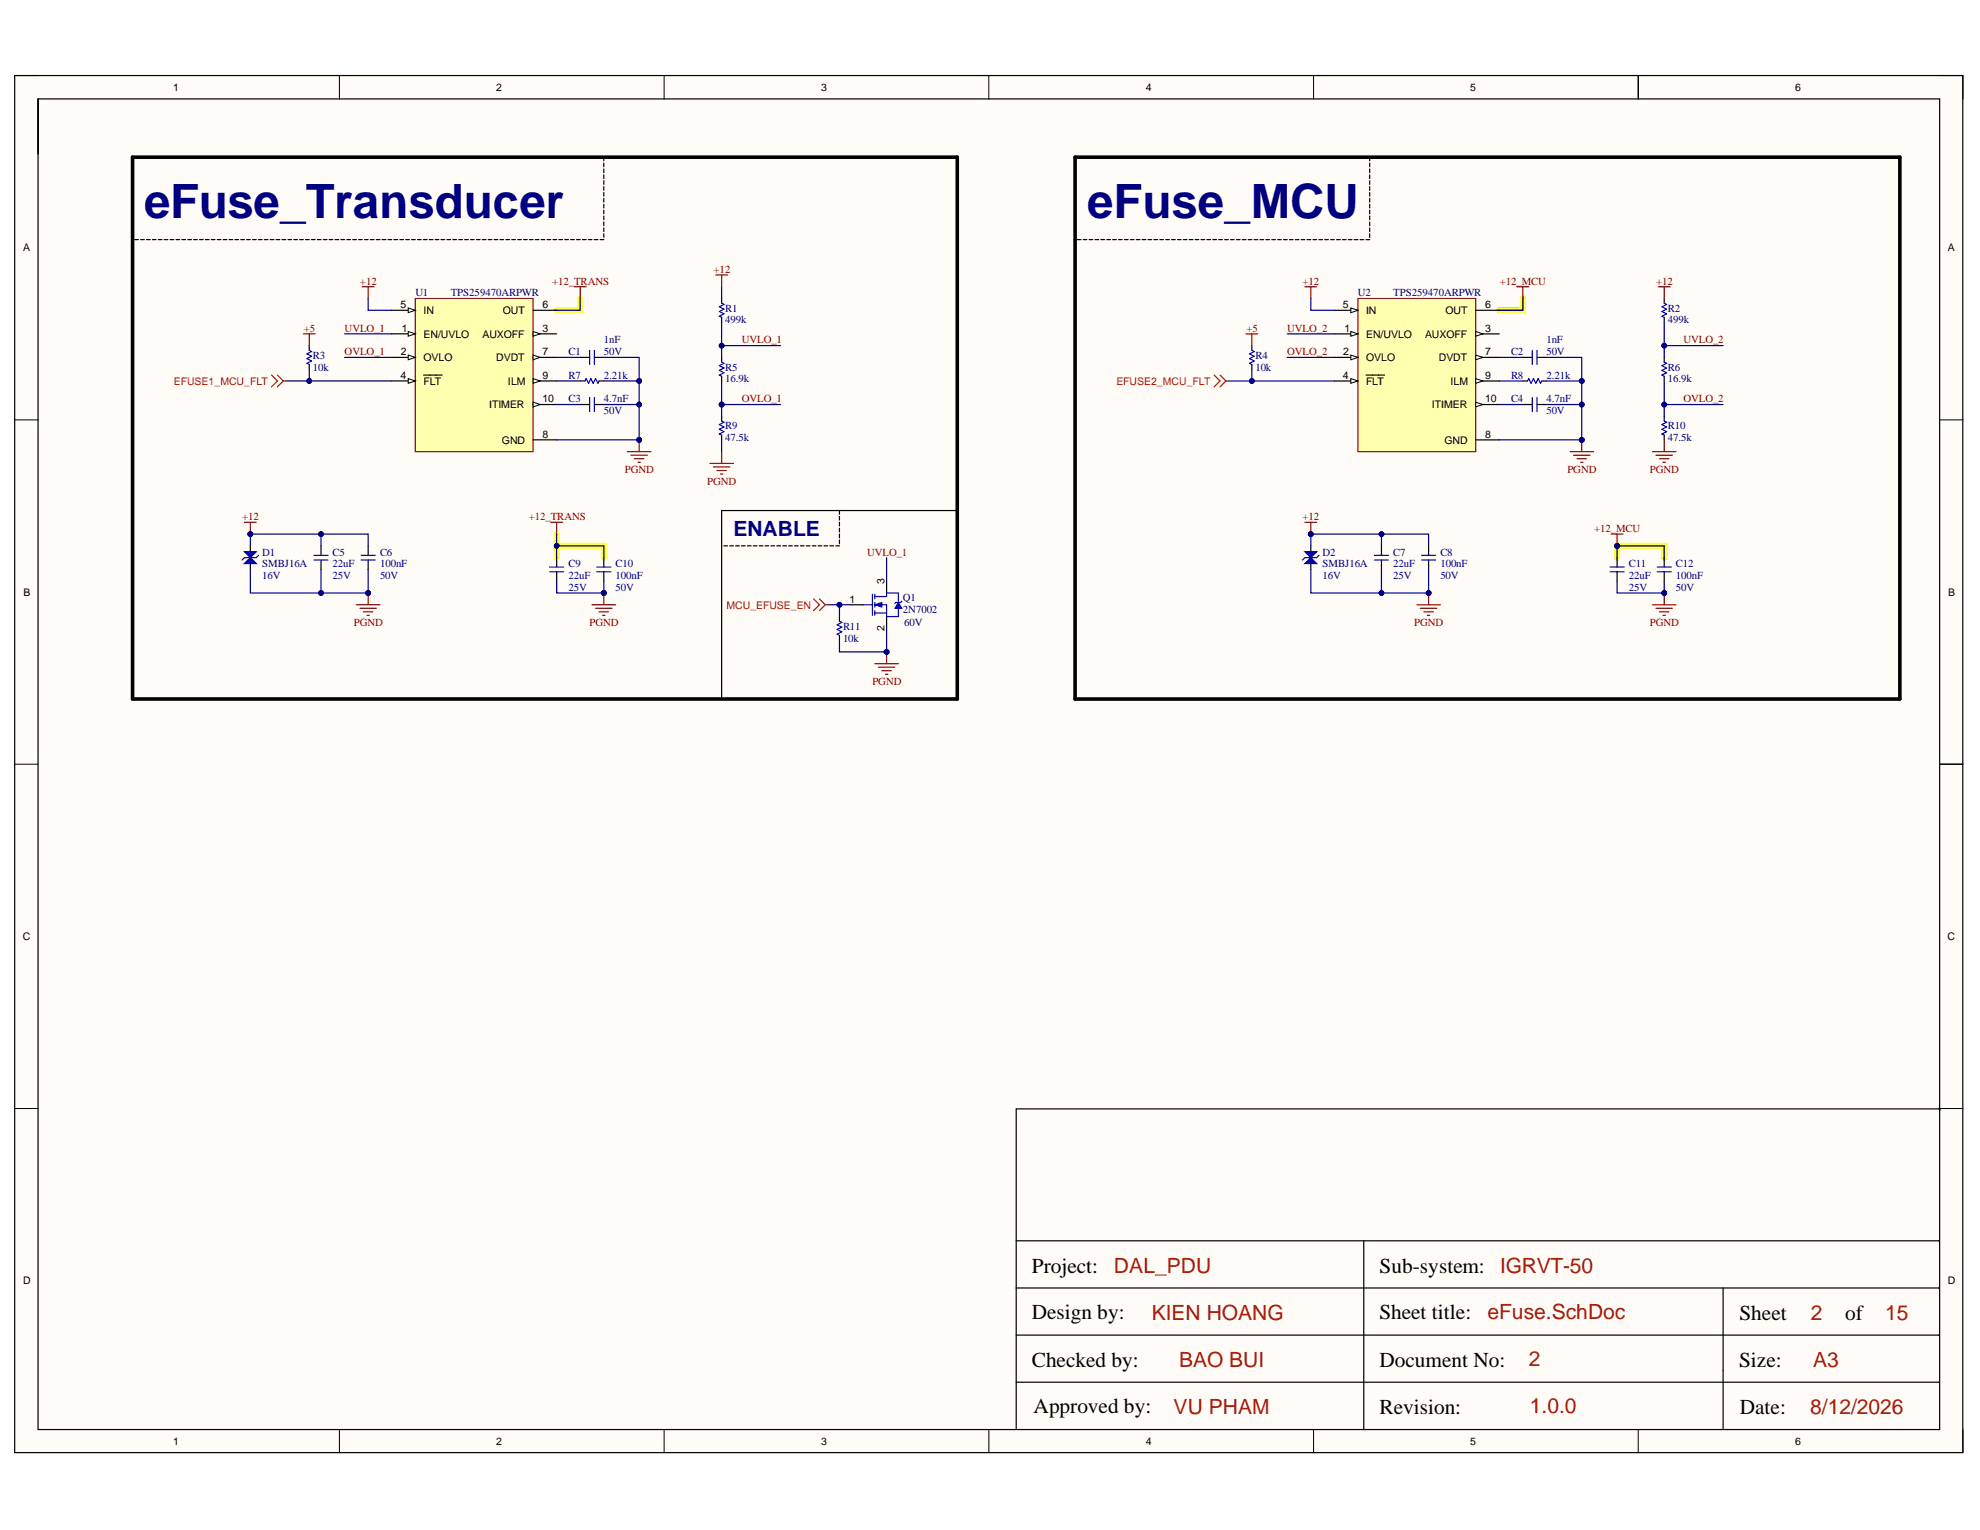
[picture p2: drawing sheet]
<svg xmlns="http://www.w3.org/2000/svg" width="279mm" height="216mm" viewBox="0 0 279 216" stroke-linecap="round" stroke-linejoin="round" font-family="sans-serif">
<defs><g id="words">
<g font-size="6.7" fill="#000080">
<text x="20.3" y="30.7">eFuse_Transducer</text>
<text x="153.4" y="30.7">eFuse_MCU</text>
</g>
<text font-size="3" fill="#000080" x="103.5" y="75.6">ENABLE</text>
<g font-size="3">
<text x="145.6" y="179.6">Project:</text>
<text x="194.7" y="179.6">Sub-system:</text>
<text x="145.6" y="186.1">Design by:</text>
<text x="194.7" y="186.1">Sheet title:</text>
<text x="245.5" y="186.3">Sheet</text>
<text x="260.4" y="186.3">of</text>
<text x="145.6" y="192.9">Checked by:</text>
<text x="194.7" y="192.9">Document No:</text>
<text x="245.4" y="192.9">Size:</text>
<text x="145.9" y="199.4">Approved by:</text>
<text x="194.7" y="199.6">Revision:</text>
<text x="245.5" y="199.6">Date:</text>
</g>
<g font-size="3" fill="#a61c00">
<text x="157.2" y="179.6">DAL_PDU</text>
<text x="211.7" y="179.6">IGRVT-50</text>
<text x="162.5" y="186.3">KIEN HOANG</text>
<text x="209.9" y="186.1">eFuse.SchDoc</text>
<text x="255.5" y="186.3">2</text>
<text x="266" y="186.3">15</text>
<text x="166.4" y="192.9">BAO BUI</text>
<text x="215.7" y="192.8">2</text>
<text x="255.9" y="192.9">A3</text>
<text x="165.6" y="199.6">VU PHAM</text>
<text x="215.9" y="199.4">1.0.0</text>
<text x="255.4" y="199.6">8/12/2026</text>
</g>
<g font-size="1.5">
<text x="24.4" y="12.9">1</text>
<text x="70" y="12.9">2</text>
<text x="115.9" y="12.9">3</text>
<text x="161.7" y="12.9">4</text>
<text x="207.5" y="12.9">5</text>
<text x="253.3" y="12.9">6</text>
<text x="3.3" y="35.5">A</text>
<text x="274.8" y="35.5">A</text>
<text x="56.5" y="43.5">5</text>
<text x="56.7" y="46.8">1</text>
<text x="59.8" y="44.3">IN</text>
<text x="59.8" y="47.7">EN/UVLO</text>
<text x="68.1" y="47.7">AUXOFF</text>
<text x="71" y="44.3">OUT</text>
<text x="76.5" y="43.5">6</text>
<text x="76.5" y="46.8">3</text>
<text x="189.5" y="43.5">5</text>
<text x="189.7" y="46.8">1</text>
<text x="192.8" y="44.3">IN</text>
<text x="192.8" y="47.7">EN/UVLO</text>
<text x="201.1" y="47.7">AUXOFF</text>
<text x="204" y="44.3">OUT</text>
<text x="209.6" y="43.5">6</text>
<text x="209.6" y="46.8">3</text>
<text x="56.5" y="53.4">4</text>
<text x="56.5" y="50.1">2</text>
<text x="59.8" y="51">OVLO</text>
<text x="70" y="51">DVDT</text>
<text x="76.5" y="50.1">7</text>
<text x="76.5" y="53.4">9</text>
<text x="189.5" y="53.4">4</text>
<text x="189.5" y="50.1">2</text>
<text x="192.8" y="51">OVLO</text>
<text x="203" y="51">DVDT</text>
<text x="209.6" y="50.1">7</text>
<text x="209.6" y="53.4">9</text>
<text x="59.8" y="54.3">FLT</text>
<text x="69" y="57.6">ITIMER</text>
<text x="71.7" y="54.3">ILM</text>
<text x="76.5" y="56.8">10</text>
<text x="192.8" y="54.3">FLT</text>
<text x="202.1" y="57.6">ITIMER</text>
<text x="204.7" y="54.3">ILM</text>
<text x="209.6" y="56.8">10</text>
<text x="70.8" y="62.6">GND</text>
<text x="76.5" y="61.8">8</text>
<text x="203.8" y="62.6">GND</text>
<text x="209.6" y="61.8">8</text>
<text x="124.8" y="82.4" transform="rotate(-90 124.8 82.4)">3</text>
<text x="3.3" y="84.1">B</text>
<text x="119.9" y="85">1</text>
<text x="124.8" y="89.1" transform="rotate(-90 124.8 89.1)">2</text>
<text x="274.9" y="84.1">B</text>
<text x="3.2" y="132.7">C</text>
<text x="274.8" y="132.7">C</text>
<text x="3.3" y="181.3">D</text>
<text x="274.8" y="181.3">D</text>
<text x="24.4" y="203.9">1</text>
<text x="70" y="203.9">2</text>
<text x="115.9" y="203.9">3</text>
<text x="161.7" y="203.9">4</text>
<text x="207.5" y="203.9">5</text>
<text x="253.3" y="203.9">6</text>
</g>
<g font-size="1.5" fill="#800000">
<text x="50.8" y="40.2">+12</text>
<text x="77.9" y="40.2">+12_TRANS</text>
<text x="100.7" y="38.5">+12</text>
<text x="183.8" y="40.2">+12</text>
<text x="211.6" y="40.2">+12_MCU</text>
<text x="233.7" y="40.2">+12</text>
<text x="42.9" y="46.8">+5</text>
<text x="48.6" y="46.8">UVLO_1</text>
<text x="175.9" y="46.8">+5</text>
<text x="181.6" y="46.8">UVLO_2</text>
<text x="48.6" y="50.1">OVLO_1</text>
<text x="104.7" y="48.5">UVLO_1</text>
<text x="181.6" y="50.1">OVLO_2</text>
<text x="237.5" y="48.5">UVLO_2</text>
<text x="104.7" y="56.8">OVLO_1</text>
<text x="237.5" y="56.8">OVLO_2</text>
<text x="88.2" y="66.8">PGND</text>
<text x="99.8" y="68.4">PGND</text>
<text x="221.2" y="66.8">PGND</text>
<text x="232.8" y="66.8">PGND</text>
<text x="34.2" y="73.4">+12</text>
<text x="74.6" y="73.4">+12_TRANS</text>
<text x="183.8" y="73.4">+12</text>
<text x="224.9" y="75.1">+12_MCU</text>
<text x="122.3" y="78.4">UVLO_1</text>
<text x="49.9" y="88.4">PGND</text>
<text x="83.2" y="88.4">PGND</text>
<text x="199.6" y="88.4">PGND</text>
<text x="232.8" y="88.4">PGND</text>
<text x="123.1" y="96.7">PGND</text>
</g>
<g font-size="1.5" fill="#000080">
<text x="58.6" y="41.8">U1</text>
<text x="63.6" y="41.8">TPS259470ARPWR</text>
<text x="191.6" y="41.8">U2</text>
<text x="196.6" y="41.8">TPS259470ARPWR</text>
<text x="102.3" y="44">R1</text>
<text x="102.3" y="45.6">499k</text>
<text x="235.3" y="44">R2</text>
<text x="235.3" y="45.6">499k</text>
<text x="44.2" y="50.6">R3</text>
<text x="44.2" y="52.3">10k</text>
<text x="80.2" y="53.4">R7</text>
<text x="80.2" y="50.1">C1</text>
<text x="85.2" y="53.4">2.21k</text>
<text x="85.2" y="50.1">50V</text>
<text x="85.2" y="48.5">1nF</text>
<text x="102.3" y="52.3">R5</text>
<text x="102.3" y="54">16.9k</text>
<text x="177.2" y="50.6">R4</text>
<text x="177.2" y="52.3">10k</text>
<text x="213.2" y="53.4">R8</text>
<text x="213.2" y="50.1">C2</text>
<text x="218.2" y="53.4">2.21k</text>
<text x="218.2" y="50.1">50V</text>
<text x="218.2" y="48.5">1nF</text>
<text x="235.3" y="52.3">R6</text>
<text x="235.3" y="54">16.9k</text>
<text x="80.2" y="56.8">C3</text>
<text x="85.2" y="58.4">50V</text>
<text x="85.2" y="56.8">4.7nF</text>
<text x="213.2" y="56.8">C4</text>
<text x="218.2" y="58.4">50V</text>
<text x="218.2" y="56.8">4.7nF</text>
<text x="102.3" y="60.6">R9</text>
<text x="102.3" y="62.3">47.5k</text>
<text x="235.3" y="60.6">R10</text>
<text x="235.3" y="62.3">47.5k</text>
<text x="37" y="81.7">16V</text>
<text x="37" y="78.4">D1</text>
<text x="37" y="80">SMBJ16A</text>
<text x="46.9" y="81.7">25V</text>
<text x="46.9" y="78.4">C5</text>
<text x="46.9" y="80">22uF</text>
<text x="53.6" y="81.7">50V</text>
<text x="53.6" y="78.4">C6</text>
<text x="53.6" y="80">100nF</text>
<text x="80.2" y="83.4">25V</text>
<text x="80.2" y="80">C9</text>
<text x="80.2" y="81.7">22uF</text>
<text x="86.9" y="83.4">50V</text>
<text x="86.9" y="80">C10</text>
<text x="86.9" y="81.7">100nF</text>
<text x="186.6" y="81.7">16V</text>
<text x="186.6" y="78.4">D2</text>
<text x="186.6" y="80">SMBJ16A</text>
<text x="196.6" y="81.7">25V</text>
<text x="196.6" y="78.4">C7</text>
<text x="196.6" y="80">22uF</text>
<text x="203.2" y="81.7">50V</text>
<text x="203.2" y="78.4">C8</text>
<text x="203.2" y="80">100nF</text>
<text x="229.8" y="83.4">25V</text>
<text x="229.8" y="80">C11</text>
<text x="229.8" y="81.7">22uF</text>
<text x="236.5" y="83.4">50V</text>
<text x="236.5" y="80">C12</text>
<text x="236.5" y="81.7">100nF</text>
<text x="119" y="88.9">R11</text>
<text x="127.4" y="84.9">Q1</text>
<text x="127.4" y="86.5">2N7002</text>
<text x="127.6" y="88.4">60V</text>
<text x="119" y="90.5">10k</text>
</g>
<g font-size="1.5" fill="#f00">
<text x="24.5" y="54.3">EFUSE1_MCU_FLT</text>
<text x="157.5" y="54.3">EFUSE2_MCU_FLT</text>
<text x="102.5" y="85.9">MCU_EFUSE_EN</text>
</g>
</g></defs>
<g fill="#fffcf8">
<path d="M2.1 10.7h274.9v194.3h-274.9z" fill-rule="evenodd"/>
<path d="M5.4 14h268.3v187.7h-268.3z" fill-rule="evenodd"/>
</g>
<g fill="none" stroke="#000" stroke-width=".14">
<path d="M2.1 10.7h3.3M47.9 10.7v3.3M93.7 10.7v3.3M139.5 10.7v3.3M185.4 10.7v3.3M231.2 10.7v3.3M273.7 10.7h3.3v3.3M2.1 59.2h3.3M273.7 59.2h3.3M2.1 107.8h3.3M273.7 107.8h3.3M2.1 156.4h3.3"/>
<path d="M273.7 156.4h3.3M47.9 201.7v3.3M93.7 201.7v3.3M139.5 201.7v3.3M185.4 201.7v3.3M231.2 201.7v3.3M277 201.7v3.3"/>
</g>
<path d="M214.9 42.1v1.7h-3.3M228.2 78.7v-1.7h6.6v1.7" fill="none" stroke="#d8d500" stroke-width=".85"/>
<path d="M81.9 42.1v1.7h-3.3M78.6 75.4v1.6h6.6v1.7M78.6 77v1.7" fill="none" stroke="#ff0" stroke-width=".85"/>
<path d="M2.1 10.7h274.9v194.3h-274.9zM5.4 14h268.3v187.7h-268.3zM231.2 10.7v3.3M273.7 107.8h3.3M273.7 156.6v-.1h-130.3v45.2M143.4 175.1h130.2M192.4 175.1v26.6M143.4 188.4h130.2M143.4 181.7h130.2M143.4 195h130.2M243.2 181.7v20" fill="none" stroke="#000" stroke-width=".17"/>
<path d="M199.9 85.3h3.3M200.4 85.8h2.4M200.9 86.3h1.4M201.4 86.8h.4M201.6 83.7v1.6" fill="none" stroke="#800000" stroke-width=".17"/>
<circle cx="201.6" cy="83.7" r=".33" fill="#000080"/>
<circle cx="201.6" cy="83.7" r=".33" fill="none" stroke="#000080" stroke-width=".14"/>
<path d="M184.1 40.5h1.7M185 40.5v1.6M184.1 73.7h1.7M185 73.7v1.7" fill="none" stroke="#800000" stroke-width=".17"/>
<circle cx="185" cy="75.4" r=".33" fill="#000080"/>
<circle cx="185" cy="75.4" r=".33" fill="none" stroke="#000080" stroke-width=".14"/>
<path d="M214.9 53.8h.7M217.6 53.8h.6" fill="none" stroke="#000" stroke-width=".17"/>
<path d="M215.6 53.8l.1-.4 .4 .7 .3-.7 .3 .7 .4-.7 .3 .7 .2-.3" fill="none" stroke="#00f" stroke-width=".17"/>
<path d="M221.5 63.7h3.4M222 64.2h2.4M222.5 64.7h1.4M223 65.2h.4M223.2 62.1v1.6" fill="none" stroke="#800000" stroke-width=".17"/>
<circle cx="223.2" cy="62.1" r=".33" fill="#000080"/>
<circle cx="223.2" cy="62.1" r=".33" fill="none" stroke="#000080" stroke-width=".14"/>
<path d="M214.1 40.5h1.6M214.9 40.5v1.6M227.4 75.4h1.6M228.2 75.4v1.6" fill="none" stroke="#800000" stroke-width=".17"/>
<circle cx="228.2" cy="77" r=".33" fill="#000080"/>
<circle cx="228.2" cy="77" r=".33" fill="none" stroke="#000080" stroke-width=".14"/>
<path d="M191.6 42.1h16.6v21.6h-16.6z" fill-rule="evenodd" fill="#ffffb0"/>
<path d="M191.6 42.1h16.6v21.6h-16.6z" fill="none" stroke="#800000" stroke-width=".17"/>
<path d="M188.3 43.8h3.3" fill="none" stroke="#000" stroke-width=".17"/>
<path d="M190.6 43.5l1 .3-1 .3z" fill="#f8fcff"/>
<path d="M190.6 43.5l1 .3-1 .3z" fill="none" stroke="#000" stroke-width=".14"/>
<path d="M188.3 47.1h3.3" fill="none" stroke="#000" stroke-width=".17"/>
<path d="M190.6 46.8l1 .3-1 .3z" fill="#f8fcff"/>
<path d="M190.6 46.8l1 .3-1 .3z" fill="none" stroke="#000" stroke-width=".14"/>
<path d="M188.3 50.4h3.3" fill="none" stroke="#000" stroke-width=".17"/>
<path d="M190.6 50.1l1 .3-1 .4z" fill="#f8fcff"/>
<path d="M190.6 50.1l1 .3-1 .4z" fill="none" stroke="#000" stroke-width=".14"/>
<path d="M188.3 53.8h3.3" fill="none" stroke="#000" stroke-width=".17"/>
<path d="M190.6 53.4l1 .4-1 .3z" fill="#f8fcff"/>
<path d="M190.6 53.4l1 .4-1 .3z" fill="none" stroke="#000" stroke-width=".14"/>
<path d="M192.8 52.9h2.6M208.2 43.8h3.4M208.2 47.1h3.4" fill="none" stroke="#000" stroke-width=".17"/>
<path d="M208.2 46.8l1 .3-1 .3z" fill="#f8fcff"/>
<path d="M208.2 46.8l1 .3-1 .3z" fill="none" stroke="#000" stroke-width=".14"/>
<path d="M208.2 50.4h3.4" fill="none" stroke="#000" stroke-width=".17"/>
<path d="M208.2 50.1l1 .3-1 .4z" fill="#f8fcff"/>
<path d="M208.2 50.1l1 .3-1 .4z" fill="none" stroke="#000" stroke-width=".14"/>
<path d="M208.2 53.8h3.4" fill="none" stroke="#000" stroke-width=".17"/>
<path d="M208.2 53.4l1 .4-1 .3z" fill="#f8fcff"/>
<path d="M208.2 53.4l1 .4-1 .3z" fill="none" stroke="#000" stroke-width=".14"/>
<path d="M208.2 57.1h3.4" fill="none" stroke="#000" stroke-width=".17"/>
<path d="M208.2 56.8l1 .3-1 .3z" fill="#f8fcff"/>
<path d="M208.2 56.8l1 .3-1 .3z" fill="none" stroke="#000" stroke-width=".14"/>
<path d="M208.2 62.1h3.4" fill="none" stroke="#000" stroke-width=".17"/>
<path d="M233.2 85.3h3.3M233.7 85.8h2.3M234.2 86.3h1.3M234.7 86.8h.3M234.8 83.7v1.6" fill="none" stroke="#800000" stroke-width=".17"/>
<circle cx="234.8" cy="83.7" r=".33" fill="#000080"/>
<circle cx="234.8" cy="83.7" r=".33" fill="none" stroke="#000080" stroke-width=".14"/>
<g fill="none" stroke="#000" stroke-width=".17">
<path d="M176.6 48.8v.6M176.6 51.4v.7M234.8 42.1v.7M234.8 44.8v.7M234.8 50.4v.7M234.8 53.1v.7M234.8 58.8v.6M234.8 61.4v.7M234.8 78.7v1.3M120.1 85.3h1.7M125.1 82v1.7M125.1 87v1.7"/>
<path d="M234.8 80.7v1.3"/>
</g>
<g fill="none" stroke="#00f" stroke-width=".17">
<path d="M176.6 49.4l.4 .2-.7 .3 .7 .4-.7 .3 .7 .3-.7 .4 .3 .1M234.8 42.8l.4 .2-.7 .3 .7 .3-.7 .4 .7 .3-.7 .3 .3 .2M234.8 51.1l.4 .2-.7 .3 .7 .3-.7 .4 .7 .3-.7 .3 .3 .2M234.8 59.4l.4 .2-.7 .3 .7 .3-.7 .4 .7 .3-.7 .3 .3 .2M121.8 85.3h1.3M123.1 83.8v3M123.4 84.2h1.7M123.4 85.3h1.7v1.7M123.4 86.5h1.7M123.4 83.8v.7M123.4 85v.7M123.4 86.2v.6"/>
<path d="M125.1 83.7h1.7M233.8 80h2M233.8 80.7h2"/>
</g>
<path d="M175.8 47.1h1.7M176.6 47.1v1.7M234 40.5h1.7M234.8 40.5v1.6M233.2 63.7h3.3M233.7 64.2h2.3M234.2 64.7h1.3M234.7 65.2h.3M234.8 62.1v1.6" fill="none" stroke="#800000" stroke-width=".17"/>
<path d="M171.3 52.9l.9 .9-.9 .8M172.2 52.9l.8 .9M173 53.8l-.8 .8M173 53.8h.3" fill="none" stroke="#f00" stroke-width=".17"/>
<path d="M123.4 85.3l1-.3v.7z" fill="#00f"/>
<path d="M123.4 85.3l1-.3v.7z" fill="none" stroke="#00f" stroke-width=".14"/>
<path d="M125.1 83.7v.5M125.1 87h1.7" fill="none" stroke="#00f" stroke-width=".17"/>
<path d="M126.8 85l.5 .8h-1z" fill="#00f"/>
<path d="M126.8 85l.5 .8h-1z" fill="none" stroke="#00f" stroke-width=".14"/>
<path d="M118.5 87.7l.3 .1-.7 .4 .7 .3-.7 .3 .7 .4-.7 .3 .4 .2M126.8 83.7v1.1M126.8 85.7v1.3M127.3 84.8l-.2 .2h-.7l-.1 .2" fill="none" stroke="#00f" stroke-width=".17"/>
<path d="M185 77v3.4M118.5 87v.7M118.5 89.7v.6" fill="none" stroke="#000" stroke-width=".17"/>
<path d="M184.1 77.9h1.7l-.8 .8z" fill="#00f"/>
<path d="M184.1 77.9h1.7l-.8 .8zM186.1 78.4l-.3 .3h-1.7l-.3 .3" fill="none" stroke="#00f" stroke-width=".17"/>
<path d="M184.1 79.5l.9-.8 .8 .8z" fill="#00f"/>
<path d="M82.5 53.8l.2-.4 .3 .7 .4-.7 .3 .7 .3-.7 .4 .7 .1-.3M216.2 49.4v2M216.2 56.1v2M216.9 49.4v2M216.9 56.1v2M184.1 79.5l.9-.8 .8 .8zM193.9 79h2M193.9 78.4h2M200.6 79h2M200.6 78.4h2M227.2 80.7h2M227.2 80h2" fill="none" stroke="#00f" stroke-width=".17"/>
<path d="M81.9 53.8h.6M84.5 53.8h.7M214.9 50.4h1.3M214.9 57.1h1.3M216.9 50.4h1.3M216.9 57.1h1.3M194.9 77v1.4M194.9 79v1.4M201.6 77v1.4M201.6 79v1.4M228.2 78.7v1.3M228.2 80.7v1.3" fill="none" stroke="#000" stroke-width=".17"/>
<path d="M51.1 40.5h1.7M52 40.5v1.6M88.5 63.7h3.4M89 64.2h2.4M89.5 64.7h1.4M90 65.2h.4M90.2 62.1v1.6" fill="none" stroke="#800000" stroke-width=".17"/>
<circle cx="90.2" cy="62.1" r=".33" fill="#000080"/>
<circle cx="90.2" cy="62.1" r=".33" fill="none" stroke="#000080" stroke-width=".14"/>
<path d="M81 40.5h1.7M81.9 40.5v1.6" fill="none" stroke="#800000" stroke-width=".17"/>
<path d="M58.6 42.1h16.6v21.6h-16.6z" fill-rule="evenodd" fill="#ffffb0"/>
<path d="M58.6 42.1h16.6v21.6h-16.6z" fill="none" stroke="#800000" stroke-width=".17"/>
<path d="M55.3 43.8h3.3" fill="none" stroke="#000" stroke-width=".17"/>
<path d="M57.6 43.5l1 .3-1 .3z" fill="#f8fcff"/>
<path d="M57.6 43.5l1 .3-1 .3z" fill="none" stroke="#000" stroke-width=".14"/>
<path d="M55.3 47.1h3.3" fill="none" stroke="#000" stroke-width=".17"/>
<path d="M57.6 46.8l1 .3-1 .3z" fill="#f8fcff"/>
<path d="M57.6 46.8l1 .3-1 .3z" fill="none" stroke="#000" stroke-width=".14"/>
<path d="M55.3 50.4h3.3" fill="none" stroke="#000" stroke-width=".17"/>
<path d="M57.6 50.1l1 .3-1 .4z" fill="#f8fcff"/>
<path d="M57.6 50.1l1 .3-1 .4z" fill="none" stroke="#000" stroke-width=".14"/>
<path d="M55.3 53.8h3.3" fill="none" stroke="#000" stroke-width=".17"/>
<path d="M57.6 53.4l1 .4-1 .3z" fill="#f8fcff"/>
<path d="M57.6 53.4l1 .4-1 .3z" fill="none" stroke="#000" stroke-width=".14"/>
<path d="M59.8 52.9h2.6M75.2 43.8h3.4M75.2 47.1h3.4" fill="none" stroke="#000" stroke-width=".17"/>
<path d="M75.2 46.8l1 .3-1 .3z" fill="#f8fcff"/>
<path d="M75.2 46.8l1 .3-1 .3z" fill="none" stroke="#000" stroke-width=".14"/>
<path d="M75.2 50.4h3.4" fill="none" stroke="#000" stroke-width=".17"/>
<path d="M75.2 50.1l1 .3-1 .4z" fill="#f8fcff"/>
<path d="M75.2 50.1l1 .3-1 .4z" fill="none" stroke="#000" stroke-width=".14"/>
<path d="M75.2 53.8h3.4" fill="none" stroke="#000" stroke-width=".17"/>
<path d="M75.2 53.4l1 .4-1 .3z" fill="#f8fcff"/>
<path d="M75.2 53.4l1 .4-1 .3z" fill="none" stroke="#000" stroke-width=".14"/>
<path d="M75.2 57.1h3.4" fill="none" stroke="#000" stroke-width=".17"/>
<path d="M75.2 56.7l1 .4-1 .3z" fill="#f8fcff"/>
<path d="M75.2 56.7l1 .4-1 .3z" fill="none" stroke="#000" stroke-width=".14"/>
<path d="M75.2 62.1h3.4" fill="none" stroke="#000" stroke-width=".17"/>
<path d="M83.5 85.3h3.4M84 85.8h2.4M84.5 86.3h1.4M85 86.8h.4M85.2 83.7v1.6" fill="none" stroke="#800000" stroke-width=".17"/>
<circle cx="85.2" cy="83.7" r=".33" fill="#000080"/>
<circle cx="85.2" cy="83.7" r=".33" fill="none" stroke="#000080" stroke-width=".14"/>
<path d="M43.6 48.8v.6M43.6 51.4v.7M101.8 42.1v.7M101.8 44.8v.7M101.8 50.4v.7M101.8 53.1v.7M101.8 58.7v.7M85.2 78.7v1.3M101.8 61.4v.7M85.2 80.7v1.3" fill="none" stroke="#000" stroke-width=".17"/>
<path d="M43.6 49.4l.4 .2-.7 .3 .7 .4-.7 .3 .7 .3-.7 .4 .3 .1M101.8 42.8l.4 .2-.7 .3 .7 .3-.7 .4 .7 .3-.7 .3 .3 .2M101.8 51.1l.4 .2-.7 .3 .7 .3-.7 .4 .7 .3-.7 .3 .3 .2M101.8 59.4l.4 .2-.7 .3 .7 .3-.7 .4 .7 .3-.7 .3 .3 .2M84.2 80h2M84.2 80.7h2" fill="none" stroke="#00f" stroke-width=".17"/>
<path d="M101 38.8h1.7M101.8 38.8v1.7M42.8 47.1h1.7M43.6 47.1v1.7M123.4 93.7h3.4M123.9 94.1h2.4M124.4 94.6h1.4M124.9 95.1h.4M125.1 92v1.7" fill="none" stroke="#800000" stroke-width=".17"/>
<path d="M38.3 52.9l.9 .9-.9 .8M39.2 52.9l.8 .9M40 53.8l-.8 .8M40 53.8h.3" fill="none" stroke="#f00" stroke-width=".17"/>
<circle cx="125.1" cy="92" r=".33" fill="#000080"/>
<circle cx="125.1" cy="92" r=".33" fill="none" stroke="#000080" stroke-width=".14"/>
<path d="M35.3 77v3.4" fill="none" stroke="#000" stroke-width=".17"/>
<path d="M34.5 77.9h1.7l-.9 .8z" fill="#00f"/>
<path d="M34.5 77.9h1.7l-.9 .8zM36.5 78.4l-.3 .3h-1.7l-.3 .3" fill="none" stroke="#00f" stroke-width=".17"/>
<path d="M34.5 79.5l.8-.8 .9 .8z" fill="#00f"/>
<path d="M83.2 49.4v2M83.2 56.1v2M83.9 49.4v2M83.9 56.1v2M34.5 79.5l.8-.8 .9 .8zM44.3 79h2M44.3 78.4h2M51 79h2M51 78.4h2M77.6 80.7h2M77.6 80h2" fill="none" stroke="#00f" stroke-width=".17"/>
<path d="M81.9 50.4h1.3M81.9 57.1h1.3M83.9 50.4h1.3M83.9 57.1h1.3M45.3 77v1.4M45.3 79v1.4M52 77v1.4M52 79v1.4M78.6 78.7v1.3M78.6 80.7v1.3" fill="none" stroke="#000" stroke-width=".17"/>
<path d="M34.5 73.7h1.7M35.3 73.7v1.7M77.7 73.7h1.7M78.6 73.7v1.7" fill="none" stroke="#800000" stroke-width=".17"/>
<circle cx="35.3" cy="75.4" r=".33" fill="#000080"/>
<circle cx="35.3" cy="75.4" r=".33" fill="none" stroke="#000080" stroke-width=".14"/>
<path d="M50.3 85.3h3.3M50.8 85.8h2.3M51.3 86.3h1.3M51.8 86.8h.3M52 83.7v1.6" fill="none" stroke="#800000" stroke-width=".17"/>
<circle cx="52" cy="83.7" r=".33" fill="#000080"/>
<circle cx="52" cy="83.7" r=".33" fill="none" stroke="#000080" stroke-width=".14"/>
<path d="M100.2 65.4h3.3M100.7 65.9h2.3M101.2 66.4h1.3M101.7 66.9h.3M101.8 63.7v1.7" fill="none" stroke="#800000" stroke-width=".17"/>
<path d="M18.7 22.2h116.4v76.4h-116.4zM151.7 22.2h116.4v76.4h-116.4z" fill="none" stroke="#000" stroke-width=".51"/>
<g fill="none" stroke="#000" stroke-width=".17">
<path d="M19 33.8h.5M19.8 33.8h.6M20.7 33.8h.5M21.5 33.8h.5M22.3 33.8h.6M23.2 33.8h.5M24 33.8h.5M24.8 33.8h.6M25.7 33.8h.5M26.5 33.8h.5M27.3 33.8h.5M28.2 33.8h.5"/>
<path d="M29 33.8h.5M29.8 33.8h.5M30.7 33.8h.5M31.5 33.8h.5M32.3 33.8h.5M33.1 33.8h.6M34 33.8h.5M34.8 33.8h.5M35.6 33.8h.6M36.5 33.8h.5M37.3 33.8h.5M38.1 33.8h.6"/>
<path d="M39 33.8h.5M39.8 33.8h.5M40.6 33.8h.5M41.5 33.8h.5M42.3 33.8h.5M43.1 33.8h.5M44 33.8h.5M44.8 33.8h.5M45.6 33.8h.5M46.4 33.8h.6M47.3 33.8h.5M48.1 33.8h.5"/>
<path d="M48.9 33.8h.6M49.8 33.8h.5M50.6 33.8h.5M51.4 33.8h.6M52.3 33.8h.5M53.1 33.8h.5M53.9 33.8h.5M54.8 33.8h.5M55.6 33.8h.5M56.4 33.8h.5M57.3 33.8h.5M58.1 33.8h.5"/>
<path d="M58.9 33.8h.5M59.7 33.8h.6M60.6 33.8h.5M61.4 33.8h.5M62.2 33.8h.6M63.1 33.8h.5M63.9 33.8h.5M64.7 33.8h.6M65.6 33.8h.5M66.4 33.8h.5M67.2 33.8h.5M68.1 33.8h.5"/>
<path d="M68.9 33.8h.5M69.7 33.8h.5M70.6 33.8h.5M71.4 33.8h.5M72.2 33.8h.5M73 33.8h.6M73.9 33.8h.5M74.7 33.8h.5M75.5 33.8h.6M76.4 33.8h.5M77.2 33.8h.5M78 33.8h.6"/>
<path d="M78.9 33.8h.5M79.7 33.8h.5M80.5 33.8h.5M81.4 33.8h.5M82.2 33.8h.5M83 33.8h.5M83.9 33.8h.5M84.7 33.8h.5M85.2 22.2v.5M85.2 23v.5M85.2 23.8v.6M85.2 24.7v.5"/>
<path d="M85.2 25.5v.5M85.2 26.3v.6M85.2 27.2v.5M85.2 28v.5M85.2 28.8v.5M85.2 29.7v.5M85.2 30.5v.5M85.2 31.3v.5M85.2 32.2v.5M85.2 33v.5M152 33.8h.5M152.9 33.8h.5"/>
<path d="M153.7 33.8h.5M154.5 33.8h.5M155.3 33.8h.6M156.2 33.8h.5M157 33.8h.5M157.8 33.8h.6M158.7 33.8h.5M159.5 33.8h.5M160.3 33.8h.6M161.2 33.8h.5M162 33.8h.5M162.8 33.8h.5"/>
<path d="M163.7 33.8h.5M164.5 33.8h.5M165.3 33.8h.5M166.2 33.8h.5M167 33.8h.5M167.8 33.8h.5M168.6 33.8h.6M169.5 33.8h.5M170.3 33.8h.5M171.1 33.8h.6M172 33.8h.5M172.8 33.8h.5"/>
<path d="M173.6 33.8h.6M174.5 33.8h.5M175.3 33.8h.5M176.1 33.8h.5M177 33.8h.5M177.8 33.8h.5M178.6 33.8h.5M179.5 33.8h.5M180.3 33.8h.5M181.1 33.8h.5M182 33.8h.5M182.8 33.8h.5"/>
<path d="M183.6 33.8h.5M184.4 33.8h.6M185.3 33.8h.5M186.1 33.8h.5M186.9 33.8h.6M187.8 33.8h.5M188.6 33.8h.5M189.4 33.8h.5M190.3 33.8h.5M191.1 33.8h.5M191.9 33.8h.5M192.8 33.8h.5"/>
<path d="M193.3 22.2v.5M193.3 23v.5M193.3 23.8v.6M193.3 24.7v.5M193.3 25.5v.5M193.3 26.3v.6M193.3 27.2v.5M193.3 28v.5M193.3 28.8v.5M193.3 29.7v.5M193.3 30.5v.5M193.3 31.3v.5"/>
<path d="M193.3 32.2v.5M193.3 33v.5M102.1 77h.6M103 77h.5M103.8 77h.5M104.6 77h.6M105.5 77h.5M106.3 77h.5M107.1 77h.6M108 77h.5M108.8 77h.5M109.6 77h.5"/>
<path d="M110.5 77h.5M111.3 77h.5M112.1 77h.5M112.9 77h.6M113.8 77h.5M114.6 77h.5M115.4 77h.6M116.3 77h.5M117.1 77h.5M117.9 77h.6M118.5 72v.6M118.5 72.9v.5"/>
<path d="M118.5 73.7v.5M118.5 74.5v.6M118.5 75.4v.5M118.5 76.2v.5M135.1 72h-33.3v26.6"/>
</g>
<path d="M181.6 47.1h6.7M181.6 50.4h6.7M185 42.1v1.7h3.3M211.6 50.4h3.3M211.6 53.8h3.3M214.9 42.1v1.7h-3.3M218.2 50.4h5v11.7" fill="none" stroke="#000080" stroke-width=".17"/>
<circle cx="223.2" cy="53.8" r=".33" fill="#000080"/>
<circle cx="223.2" cy="53.8" r=".33" fill="none" stroke="#000080" stroke-width=".14"/>
<circle cx="223.2" cy="57.1" r=".33" fill="#000080"/>
<circle cx="223.2" cy="57.1" r=".33" fill="none" stroke="#000080" stroke-width=".14"/>
<circle cx="223.2" cy="62.1" r=".33" fill="#000080"/>
<circle cx="223.2" cy="62.1" r=".33" fill="none" stroke="#000080" stroke-width=".14"/>
<path d="M218.2 53.8h5" fill="none" stroke="#000080" stroke-width=".17"/>
<circle cx="223.2" cy="53.8" r=".33" fill="#000080"/>
<circle cx="223.2" cy="53.8" r=".33" fill="none" stroke="#000080" stroke-width=".14"/>
<path d="M218.2 57.1h5" fill="none" stroke="#000080" stroke-width=".17"/>
<circle cx="223.2" cy="57.1" r=".33" fill="#000080"/>
<circle cx="223.2" cy="57.1" r=".33" fill="none" stroke="#000080" stroke-width=".14"/>
<path d="M211.6 62.1h11.6" fill="none" stroke="#000080" stroke-width=".17"/>
<circle cx="223.2" cy="62.1" r=".33" fill="#000080"/>
<circle cx="223.2" cy="62.1" r=".33" fill="none" stroke="#000080" stroke-width=".14"/>
<path d="M228.2 77h6.6v1.7" fill="none" stroke="#000080" stroke-width=".17"/>
<circle cx="228.2" cy="77" r=".33" fill="#000080"/>
<circle cx="228.2" cy="77" r=".33" fill="none" stroke="#000080" stroke-width=".14"/>
<path d="M228.2 82v1.7h6.6" fill="none" stroke="#000080" stroke-width=".17"/>
<circle cx="234.8" cy="83.7" r=".33" fill="#000080"/>
<circle cx="234.8" cy="83.7" r=".33" fill="none" stroke="#000080" stroke-width=".14"/>
<path d="M201.6 80.4v3.3" fill="none" stroke="#000080" stroke-width=".17"/>
<circle cx="201.6" cy="83.7" r=".33" fill="#000080"/>
<circle cx="201.6" cy="83.7" r=".33" fill="none" stroke="#000080" stroke-width=".14"/>
<path d="M234.8 82v1.7" fill="none" stroke="#000080" stroke-width=".17"/>
<circle cx="234.8" cy="83.7" r=".33" fill="#000080"/>
<circle cx="234.8" cy="83.7" r=".33" fill="none" stroke="#000080" stroke-width=".14"/>
<path d="M228.2 77v1.7" fill="none" stroke="#000080" stroke-width=".17"/>
<circle cx="228.2" cy="77" r=".33" fill="#000080"/>
<circle cx="228.2" cy="77" r=".33" fill="none" stroke="#000080" stroke-width=".14"/>
<path d="M185 75.4v1.6" fill="none" stroke="#000080" stroke-width=".17"/>
<circle cx="185" cy="75.4" r=".33" fill="#000080"/>
<circle cx="185" cy="75.4" r=".33" fill="none" stroke="#000080" stroke-width=".14"/>
<path d="M194.9 75.4v1.6" fill="none" stroke="#000080" stroke-width=".17"/>
<circle cx="194.9" cy="75.4" r=".33" fill="#000080"/>
<circle cx="194.9" cy="75.4" r=".33" fill="none" stroke="#000080" stroke-width=".14"/>
<path d="M185 75.4h16.6v1.6" fill="none" stroke="#000080" stroke-width=".17"/>
<circle cx="185" cy="75.4" r=".33" fill="#000080"/>
<circle cx="185" cy="75.4" r=".33" fill="none" stroke="#000080" stroke-width=".14"/>
<circle cx="194.9" cy="75.4" r=".33" fill="#000080"/>
<circle cx="194.9" cy="75.4" r=".33" fill="none" stroke="#000080" stroke-width=".14"/>
<path d="M173.3 53.8h15" fill="none" stroke="#000080" stroke-width=".17"/>
<circle cx="176.7" cy="53.8" r=".33" fill="#000080"/>
<circle cx="176.7" cy="53.8" r=".33" fill="none" stroke="#000080" stroke-width=".14"/>
<path d="M234.8 45.5v3.3h8.4" fill="none" stroke="#000080" stroke-width=".17"/>
<circle cx="234.8" cy="48.8" r=".33" fill="#000080"/>
<circle cx="234.8" cy="48.8" r=".33" fill="none" stroke="#000080" stroke-width=".14"/>
<path d="M234.8 53.8v5" fill="none" stroke="#000080" stroke-width=".17"/>
<circle cx="234.8" cy="57.1" r=".33" fill="#000080"/>
<circle cx="234.8" cy="57.1" r=".33" fill="none" stroke="#000080" stroke-width=".14"/>
<path d="M176.6 52.1v1.7" fill="none" stroke="#000080" stroke-width=".17"/>
<circle cx="176.7" cy="53.8" r=".33" fill="#000080"/>
<circle cx="176.7" cy="53.8" r=".33" fill="none" stroke="#000080" stroke-width=".14"/>
<path d="M48.6 47.1h6.7M48.6 50.4h6.7M52 42.1v1.7h3.3M78.6 50.4h3.3M78.6 53.8h3.3M81.9 42.1v1.7h-3.3M85.2 50.4h5v11.7M211.6 57.1h3.3" fill="none" stroke="#000080" stroke-width=".17"/>
<circle cx="90.2" cy="53.8" r=".33" fill="#000080"/>
<circle cx="90.2" cy="53.8" r=".33" fill="none" stroke="#000080" stroke-width=".14"/>
<circle cx="90.2" cy="57.1" r=".33" fill="#000080"/>
<circle cx="90.2" cy="57.1" r=".33" fill="none" stroke="#000080" stroke-width=".14"/>
<circle cx="90.2" cy="62.1" r=".33" fill="#000080"/>
<circle cx="90.2" cy="62.1" r=".33" fill="none" stroke="#000080" stroke-width=".14"/>
<path d="M85.2 53.8h5" fill="none" stroke="#000080" stroke-width=".17"/>
<circle cx="90.2" cy="53.8" r=".33" fill="#000080"/>
<circle cx="90.2" cy="53.8" r=".33" fill="none" stroke="#000080" stroke-width=".14"/>
<path d="M85.2 57.1h5" fill="none" stroke="#000080" stroke-width=".17"/>
<circle cx="90.2" cy="57.1" r=".33" fill="#000080"/>
<circle cx="90.2" cy="57.1" r=".33" fill="none" stroke="#000080" stroke-width=".14"/>
<path d="M78.6 62.1h11.6" fill="none" stroke="#000080" stroke-width=".17"/>
<circle cx="90.2" cy="62.1" r=".33" fill="#000080"/>
<circle cx="90.2" cy="62.1" r=".33" fill="none" stroke="#000080" stroke-width=".14"/>
<path d="M78.6 75.4v1.6h6.6v1.7" fill="none" stroke="#000080" stroke-width=".17"/>
<circle cx="78.6" cy="77" r=".33" fill="#000080"/>
<circle cx="78.6" cy="77" r=".33" fill="none" stroke="#000080" stroke-width=".14"/>
<path d="M78.6 82v1.7h6.6" fill="none" stroke="#000080" stroke-width=".17"/>
<circle cx="85.2" cy="83.7" r=".33" fill="#000080"/>
<circle cx="85.2" cy="83.7" r=".33" fill="none" stroke="#000080" stroke-width=".14"/>
<path d="M52 80.4v3.3" fill="none" stroke="#000080" stroke-width=".17"/>
<circle cx="52" cy="83.7" r=".33" fill="#000080"/>
<circle cx="52" cy="83.7" r=".33" fill="none" stroke="#000080" stroke-width=".14"/>
<path d="M85.2 82v1.7" fill="none" stroke="#000080" stroke-width=".17"/>
<circle cx="85.2" cy="83.7" r=".33" fill="#000080"/>
<circle cx="85.2" cy="83.7" r=".33" fill="none" stroke="#000080" stroke-width=".14"/>
<path d="M35.3 75.4v1.6" fill="none" stroke="#000080" stroke-width=".17"/>
<circle cx="35.3" cy="75.4" r=".33" fill="#000080"/>
<circle cx="35.3" cy="75.4" r=".33" fill="none" stroke="#000080" stroke-width=".14"/>
<path d="M45.3 75.4v1.6" fill="none" stroke="#000080" stroke-width=".17"/>
<circle cx="45.3" cy="75.4" r=".33" fill="#000080"/>
<circle cx="45.3" cy="75.4" r=".33" fill="none" stroke="#000080" stroke-width=".14"/>
<path d="M35.3 75.4h16.7v1.6" fill="none" stroke="#000080" stroke-width=".17"/>
<circle cx="35.3" cy="75.4" r=".33" fill="#000080"/>
<circle cx="35.3" cy="75.4" r=".33" fill="none" stroke="#000080" stroke-width=".14"/>
<circle cx="45.3" cy="75.4" r=".33" fill="#000080"/>
<circle cx="45.3" cy="75.4" r=".33" fill="none" stroke="#000080" stroke-width=".14"/>
<path d="M40.3 53.8h15" fill="none" stroke="#000080" stroke-width=".17"/>
<circle cx="43.6" cy="53.8" r=".33" fill="#000080"/>
<circle cx="43.6" cy="53.8" r=".33" fill="none" stroke="#000080" stroke-width=".14"/>
<path d="M101.8 45.5v3.3h8.3" fill="none" stroke="#000080" stroke-width=".17"/>
<circle cx="101.8" cy="48.8" r=".33" fill="#000080"/>
<circle cx="101.8" cy="48.8" r=".33" fill="none" stroke="#000080" stroke-width=".14"/>
<path d="M101.8 57.1h8.3" fill="none" stroke="#000080" stroke-width=".17"/>
<circle cx="101.8" cy="57.1" r=".33" fill="#000080"/>
<circle cx="101.8" cy="57.1" r=".33" fill="none" stroke="#000080" stroke-width=".14"/>
<path d="M101.8 53.8v3.3" fill="none" stroke="#000080" stroke-width=".17"/>
<circle cx="101.8" cy="57.1" r=".33" fill="#000080"/>
<circle cx="101.8" cy="57.1" r=".33" fill="none" stroke="#000080" stroke-width=".14"/>
<path d="M43.6 52.1v1.7" fill="none" stroke="#000080" stroke-width=".17"/>
<circle cx="43.6" cy="53.8" r=".33" fill="#000080"/>
<circle cx="43.6" cy="53.8" r=".33" fill="none" stroke="#000080" stroke-width=".14"/>
<path d="M78.6 57.1h3.3M116.8 85.3h3.3" fill="none" stroke="#000080" stroke-width=".17"/>
<circle cx="118.5" cy="85.3" r=".33" fill="#000080"/>
<circle cx="118.5" cy="85.3" r=".33" fill="none" stroke="#000080" stroke-width=".14"/>
<path d="M45.3 83.7h6.7" fill="none" stroke="#000080" stroke-width=".17"/>
<circle cx="45.3" cy="83.7" r=".33" fill="#000080"/>
<circle cx="45.3" cy="83.7" r=".33" fill="none" stroke="#000080" stroke-width=".14"/>
<circle cx="52" cy="83.7" r=".33" fill="#000080"/>
<circle cx="52" cy="83.7" r=".33" fill="none" stroke="#000080" stroke-width=".14"/>
<path d="M35.3 80.4v3.3h10v-3.3" fill="none" stroke="#000080" stroke-width=".17"/>
<circle cx="45.3" cy="83.7" r=".33" fill="#000080"/>
<circle cx="45.3" cy="83.7" r=".33" fill="none" stroke="#000080" stroke-width=".14"/>
<path d="M194.9 83.7h6.7" fill="none" stroke="#000080" stroke-width=".17"/>
<circle cx="194.9" cy="83.7" r=".33" fill="#000080"/>
<circle cx="194.9" cy="83.7" r=".33" fill="none" stroke="#000080" stroke-width=".14"/>
<circle cx="201.6" cy="83.7" r=".33" fill="#000080"/>
<circle cx="201.6" cy="83.7" r=".33" fill="none" stroke="#000080" stroke-width=".14"/>
<path d="M185 80.4v3.3h9.9v-3.3" fill="none" stroke="#000080" stroke-width=".17"/>
<circle cx="194.9" cy="83.7" r=".33" fill="#000080"/>
<circle cx="194.9" cy="83.7" r=".33" fill="none" stroke="#000080" stroke-width=".14"/>
<path d="M101.8 48.8v1.6" fill="none" stroke="#000080" stroke-width=".17"/>
<circle cx="101.8" cy="48.8" r=".33" fill="#000080"/>
<circle cx="101.8" cy="48.8" r=".33" fill="none" stroke="#000080" stroke-width=".14"/>
<path d="M101.8 57.1v1.6" fill="none" stroke="#000080" stroke-width=".17"/>
<circle cx="101.8" cy="57.1" r=".33" fill="#000080"/>
<circle cx="101.8" cy="57.1" r=".33" fill="none" stroke="#000080" stroke-width=".14"/>
<path d="M125.1 88.7v3.3" fill="none" stroke="#000080" stroke-width=".17"/>
<circle cx="125.1" cy="92" r=".33" fill="#000080"/>
<circle cx="125.1" cy="92" r=".33" fill="none" stroke="#000080" stroke-width=".14"/>
<path d="M118.5 85.3v1.7" fill="none" stroke="#000080" stroke-width=".17"/>
<circle cx="118.5" cy="85.3" r=".33" fill="#000080"/>
<circle cx="118.5" cy="85.3" r=".33" fill="none" stroke="#000080" stroke-width=".14"/>
<path d="M101.8 40.5v1.6M78.6 77v1.7" fill="none" stroke="#000080" stroke-width=".17"/>
<circle cx="78.6" cy="77" r=".33" fill="#000080"/>
<circle cx="78.6" cy="77" r=".33" fill="none" stroke="#000080" stroke-width=".14"/>
<path d="M101.8 62.1v1.6M118.5 90.3v1.7h6.6" fill="none" stroke="#000080" stroke-width=".17"/>
<circle cx="125.1" cy="92" r=".33" fill="#000080"/>
<circle cx="125.1" cy="92" r=".33" fill="none" stroke="#000080" stroke-width=".14"/>
<path d="M234.8 48.8v1.6M125.1 78.7v3.3" fill="none" stroke="#000080" stroke-width=".17"/>
<circle cx="234.8" cy="48.8" r=".33" fill="#000080"/>
<circle cx="234.8" cy="48.8" r=".33" fill="none" stroke="#000080" stroke-width=".14"/>
<path d="M234.8 57.1h8.4" fill="none" stroke="#000080" stroke-width=".17"/>
<circle cx="234.8" cy="57.1" r=".33" fill="#000080"/>
<circle cx="234.8" cy="57.1" r=".33" fill="none" stroke="#000080" stroke-width=".14"/>
<path d="M114.8 84.5l.8 .8-.8 .9M115.6 84.5l.9 .8M116.5 85.3l-.9 .9M116.5 85.3h.3" fill="none" stroke="#f00" stroke-width=".17"/>
<use href="#words"/>
</svg>
